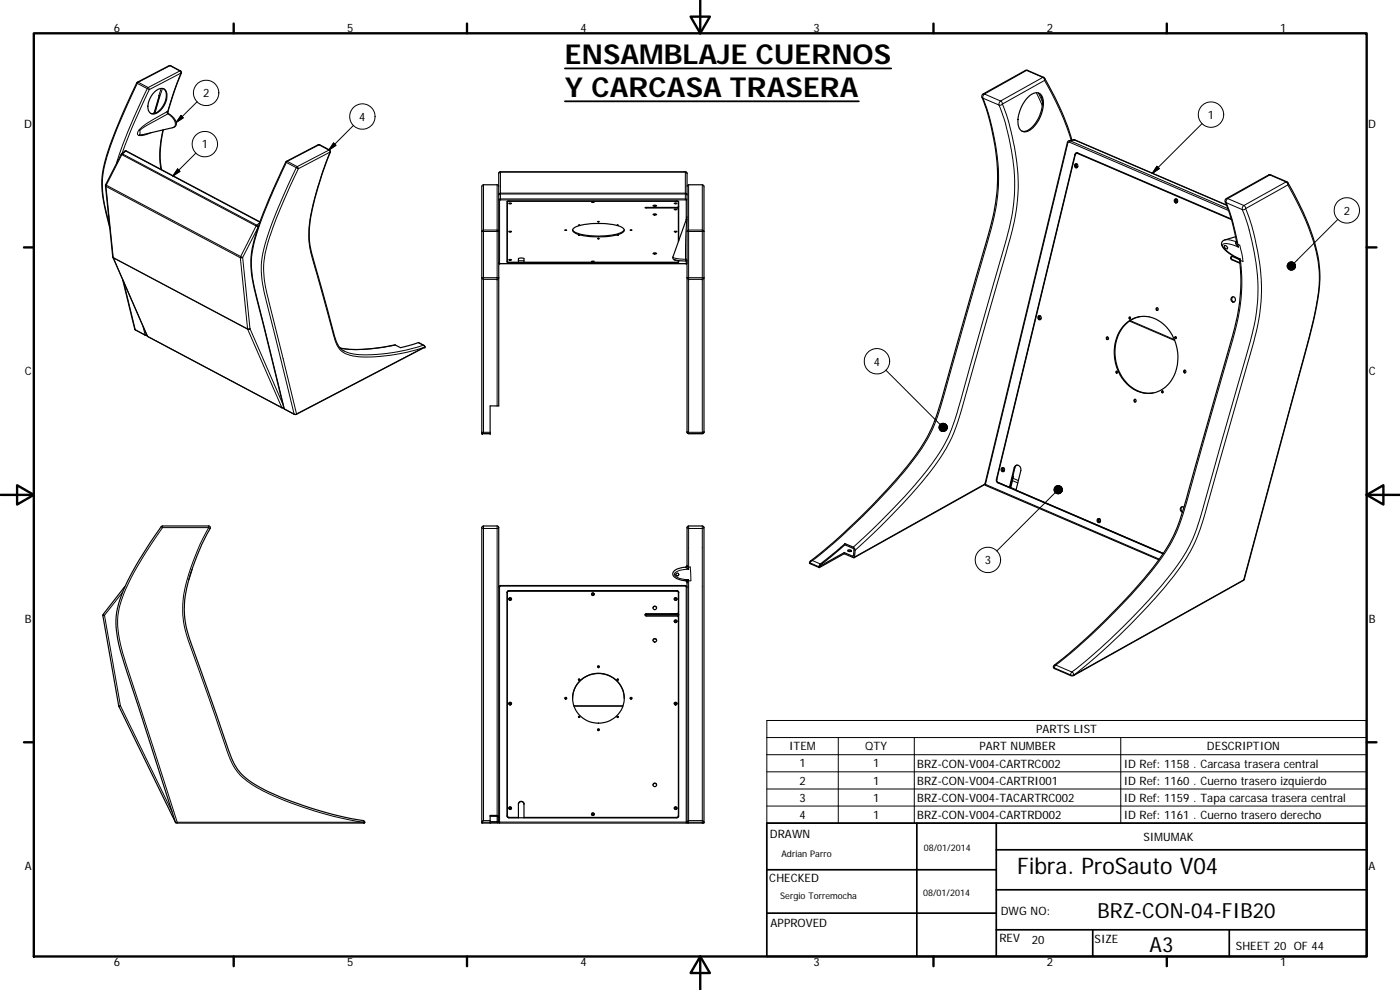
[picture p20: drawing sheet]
<svg xmlns="http://www.w3.org/2000/svg" width="420mm" height="297mm" viewBox="0 0 420 297" stroke-linecap="round" stroke-linejoin="round" font-family="sans-serif">
<defs><g id="words">
<g font-size="8.2">
<text x="169.5" y="19.2">ENSAMBLAJE CUERNOS</text>
<text x="169.5" y="29.1">Y CARCASA TRASERA</text>
</g>
<text font-size="6.9" x="305.3" y="262.2">Fibra. ProSauto V04</text>
<g font-size="6.3">
<text x="329.4" y="275.4">BRZ-CON-04-FIB20</text>
<text x="345" y="285.6">A3</text>
</g>
<g font-size="3.5">
<text x="34.2" y="9.6">6</text>
<text x="104.2" y="9.6">5</text>
<text x="174.2" y="9.6">4</text>
<text x="244.2" y="9.6">3</text>
<text x="314.2" y="9.6">2</text>
<text x="384.2" y="9.6">1</text>
<text x="60.9" y="29.2">2</text>
<text x="362.5" y="35.7">1</text>
<text x="7.3" y="38.4">D</text>
<text x="107.8" y="36.2">4</text>
<text x="410.6" y="38.4">D</text>
<text x="60.5" y="44.5">1</text>
<text x="403.3" y="64.4">2</text>
<text x="7.4" y="112.6">C</text>
<text x="262.2" y="109.7">4</text>
<text x="410.8" y="112.6">C</text>
<text x="295.5" y="169.3">3</text>
<text x="7.4" y="186.9">B</text>
<text x="410.8" y="186.9">B</text>
<text x="310.9" y="220">PARTS LIST</text>
<text x="236.8" y="225.1">ITEM</text>
<text x="259.7" y="225.2">QTY</text>
<text x="294" y="225.1">PART NUMBER</text>
<text x="362.2" y="225.2">DESCRIPTION</text>
<text x="239.9" y="230.3">1</text>
<text x="262" y="230.3">1</text>
<text x="275.3" y="230.3">BRZ-CON-V004-CARTRC002</text>
<text x="337.2" y="230.3">ID Ref: 1158 . Carcasa trasera central</text>
<text x="239.9" y="235.4">2</text>
<text x="262" y="235.4">1</text>
<text x="275.3" y="235.4">BRZ-CON-V004-CARTRI001</text>
<text x="337.2" y="235.5">ID Ref: 1160 . Cuerno trasero izquierdo</text>
<text x="239.9" y="240.6">3</text>
<text x="239.9" y="245.7">4</text>
<text x="262" y="240.5">1</text>
<text x="262" y="245.7">1</text>
<text x="275.3" y="240.6">BRZ-CON-V004-TACARTRC002</text>
<text x="275.3" y="245.7">BRZ-CON-V004-CARTRD002</text>
<text x="337.2" y="240.6">ID Ref: 1159 . Tapa carcasa trasera central</text>
<text x="337.2" y="245.7">ID Ref: 1161 . Cuerno trasero derecho</text>
<text x="231.1" y="251.4">DRAWN</text>
<text x="343.2" y="252.3">SIMUMAK</text>
<text x="7.4" y="261.1">A</text>
<text x="410.8" y="261.1">A</text>
<text x="230.9" y="264.6">CHECKED</text>
<text x="300.3" y="274.5">DWG NO:</text>
<text x="231.3" y="278.2">APPROVED</text>
<text x="299.9" y="282.6">REV</text>
<text x="309.7" y="283.3">20</text>
<text x="328.5" y="283">SIZE</text>
<text x="370.9" y="285.1">SHEET 20 OF 44</text>
<text x="34.2" y="289.9">6</text>
<text x="104.2" y="289.9">5</text>
<text x="174.2" y="289.9">4</text>
<text x="244.2" y="289.9">3</text>
<text x="314.2" y="289.9">2</text>
<text x="384.2" y="289.9">1</text>
</g>
<g font-size="2.7">
<text x="234.5" y="257.1">Adrian Parro</text>
<text x="277.3" y="255.2">08/01/2014</text>
<text x="234.2" y="269.7">Sergio Torremocha</text>
<text x="277" y="268.7">08/01/2014</text>
</g>
</g></defs>
<g fill="none" stroke="#000" stroke-width=".36">
<path d="M46.3 33.8v.1M46.3 33.8l-.1 .3M46.3 33.9v.1M46.4 27.6a2.16 2.16 0 0 1 3.3-.5 5.5 5.5 0 0 1-2.3 6.6 1.83 1.83 0 0 1-2.2 .3 1.83 1.83 0 0 1-.8-2.1 7 7 0 0 1 2-4.3zM47.7 28.7h.2l-1.6 5.2M47.8 28.7l-1.5 5.1M49 39a28.1 28.1 0 0 0-.5 11.9M49.1 26.6a3.7 3.7 0 0 1 .1 4.8 3.8 3.8 0 0 1-4 2.6M309 28.7a2.33 2.33 0 0 1 3.5-.1 7.8 7.8 0 0 1-.8 7.5 5.5 5.5 0 0 1-4.6 3.4 3.5 3.5 0 0 1-1.5-4.2 11.5 11.5 0 0 1 3.4-6.6zM311.6 27.9a4.4 4.4 0 0 1 1 4.9 8.7 8.7 0 0 1-4.9 6.6h-1M43.4 40.3l8.4-2a1.43 1.43 0 0 0 1.2-1.1 1.43 1.43 0 0 0-.6-1.5l-1.9-1.7-.1-.4 1.8-5.9 2.2-5.8-.1-.5-3.4-1.7-9.7 5a115.4 115.4 0 0 0-10.3 26.5 29.6 29.6 0 0 0 .9 12.7l1.1 4.5M149.7 55.9l-.5-.5h-4.1l-.5 .4v27.5"/>
<path d="M206.2 55.9l.5-.5h4.1l.5 .4v27.5M321.7 42a80.3 80.3 0 0 0-8.4-18.7l-5-2.2h-.5l-12.8 7.1-.4 .6a65.5 65.5 0 0 1 4.2 32.1l-.7 3.8-1.3 5.2-14.2 49.8a49.9 49.9 0 0 1-11.9 22 208.4 208.4 0 0 1-27.7 27l-.1 .2M323 49.1a.64 .64 0 0 0-.3 .7 .64 .64 0 0 0 .5 .5M323.1 46h.5M323.2 45.8l-.3 .3M323.2 49.3l-.2 .4 .4 .4M323.3 49.3a.4 .4 0 0 0-.5 .5 .4 .4 0 0 0 .6 .2M352.9 59.7a.65 .65 0 0 0-.3 .6 .65 .65 0 0 0 .5 .6M353.2 59.8l-.2 .5 .3 .3M353.3 59.8a.41 .41 0 0 0-.5 .5 .41 .41 0 0 0 .6 .3M78 66.6l-40.2-21.4-1.4 1.1-4.7 9.3 2.1 21.5 10.4 23.8 40.4 21.5h.5M152.2 78.4h.1"/>
<path d="M152.3 60.4h51.3M152.3 60.5v18.1l.5 .1M152.7 77.9l.8 .1zM152.7 61h.8zM152.7 69.5h.8zM155.6 78.7v-1.1l1.1-.2 .6 .2v1.1M155.6 78.3h1.7M169.5 69l.6 .1zM171.9 68.9a5.4 5.4 0 0 0 4.2 1.7 21.6 21.6 0 0 0 10.6-1l.6-.7M172 68.6a13.7 13.7 0 0 1 8.6-1.5l3.8 .4a3.4 3.4 0 0 1 2.9 1.5 2.84 2.84 0 0 1-2.7 1.6 22.7 22.7 0 0 1-12.1-.7l-.6-.7zM173.6 70.5h.4zM173.6 67.5l.4 .1z"/>
<path d="M177.5 60.6h.8zM177.5 78.4l.8 .1zM179.3 66.5h.6zM179.3 71.6h.6zM185.2 70.5h.4zM185.2 67.5l.4 .1zM189.1 69l.5 .1zM196 61.7l.6-.1 .5 .2zM196 64.3l1.1 .1-.8 .1zM196 76l1.1 .1-.6 .1zM196.2 64.3h.6M196.2 61.6h.6"/>
<path d="M196.2 75.9h.6M202.3 62.8h.9zM202.3 69.5h.9zM202.3 61h.9zM202.4 77.9l.5 .2M203.6 62.1l-10 .2 10 .2-.1-.3M203.6 62h.1M203.6 78.2v.4l-.5 .1M203.6 60.5v1.6M203.6 62.5v10M203.7 78.4h-.1M203.7 72.2l-.1-11.8-51.4 .1v18.1l.2 .1h50.9l.4-.1v-.4"/>
<path d="M203.7 62.1h-.1M206.2 78.8l-.3 .3h-56l-.2-.3M206.2 65l-4.3 12.3 .3 .6 .7 .2 3.3 .2M367.5 73.7a.61 .61 0 0 1 .8 .2 .61 .61 0 0 1-.2 .8l-.6-.5zM368.1 61.5l-45.5-19.5-.5-.1-1.6 .5-24.9 102.8 .2 .4 52 22.4M369.5 65.7l-46.1-19.8-.6 .1-23.8 97.9 .3 .9 49.7 21.4M369.6 65.9l-46.2-19.8-.6 .1-23.6 97.6 .1 .7 .3 .3 3.5 1.5M369.7 76.9l-.2 .4 .3 .6 2.3 .9M370.8 71l-3.2 1a1.41 1.41 0 0 0-1 1.2 1.41 1.41 0 0 0 .7 1.4l1.5 1.4 3 1.7a12.8 12.8 0 0 1 .6 5.1 61 61 0 0 1-3.1 20l-12.7 44.8a55.1 55.1 0 0 1-5.8 15.7 114.4 114.4 0 0 1-18.6 22.3l-8.6 8-7.2 6a.57 .57 0 0 0-.3 .5 .57 .57 0 0 0 .4 .5l4.9 2.2 .8-.1 51.1-28.7 13.5-50a475.6 475.6 0 0 0 7.9-30.2 40.2 40.2 0 0 0-2.6-27.9l-2.4-5.1-3.2-6-5.2-2.3h-.5l-13 7.3-.1 .6 2 6.1 1.5 6.6M371.9 77.9l-2-.9a.48 .48 0 0 0-.6 .3 .48 .48 0 0 0 .3 .6l2.5 1.1M36.8 84l3.6 14.8 3.2 1.8h.5M149.7 83.3v-31.3l.2-.4 55.8-.1 .3 .1 .2 .4v31.3"/>
<path d="M149.7 83.3v38.5h-2.6v8.3h-2.3l-.2-.2v-46.6M149.7 83.3l-.5 .5h-4.1l-.3-.1-.2-.4M206.2 83.3v46.3l.5 .5h4.1l.3-.1 .2-.4v-46.3M211.3 83.3l-.5 .5h-4.1l-.5-.5M312 94.7a.67 .67 0 0 0-.3 .7 .67 .67 0 0 0 .5 .5M312.2 94.9l-.2 .3 .4 .5M312.3 94.9a.4 .4 0 0 0-.5 .4 .4 .4 0 0 0 .7 .3M337.3 97.6a8.3 8.3 0 0 1 12.6 .4 13.2 13.2 0 0 1 .4 17.6 8.5 8.5 0 0 1-13.1-1.5 13.2 13.2 0 0 1 .1-16.5zM339.1 95.1l.1 .6M342 95a10.1 10.1 0 0 0-7.4 10.6 12.1 12.1 0 0 0 8.8 12.3h2.7M347.3 92.4l-.2 .3 .3 .4M370.1 89a.84 .84 0 0 0-.4 .9 .84 .84 0 0 0 .7 .7"/>
<path d="M127.5 104.1l-.2-.4-1.6-.9-5.5 1.5-1.6-.8a48.5 48.5 0 0 1-16.5 .9M127.5 104.1l-.3 .1M127.5 104.1l-38.6 20.2h-.6l-3.1-1.7-8.2-33.1a32.2 32.2 0 0 1-1.4-14.4 94.7 94.7 0 0 1 7.7-21.1l2.7-5.6 9.6-5 3.3 1.6 .3 .4a95.9 95.9 0 0 0-6.4 23.1l.2 4.5a91.4 91.4 0 0 0 3.5 13.5l2.8 10.4a22.7 22.7 0 0 0 2.3 6.9l.9 1 .8 .5M332.4 101.1l-.2 .4 .3 .4M335.2 111.4l.1 .5M340.7 119.8l-.2 .5 .3 .3M348.9 117.3l-.1 .3 .2 .2M352.8 101l.1 .5M355.6 111.1l-.1 .4 .2 .3M305.3 139.6l-.7 .5-1.4 6.1h-.3l1.5-5.8a1.05 1.05 0 0 1 1.3-.8 1.05 1.05 0 0 1 .7 1.4l-1.5 6.1 44.2 19-44-19M206.4 157.9l4.4-.1 .5 .5v88.4l-.3 .3h-4.6l-.2-.3-.1-72.3a6.9 6.9 0 0 1-4.1-1.7 1.96 1.96 0 0 1 2.2-2.3l1.7-.3 .3-.4v-11.4zM295.6 145.4l-39.3 21.9"/>
<path d="M299.6 144.8h.1M301 140.3a.69 .69 0 0 0-.3 .7 .69 .69 0 0 0 .5 .5M301.2 140.4l-.1 .6 .3 .3M301.3 140.5a.4 .4 0 0 0-.5 .4 .4 .4 0 0 0 .6 .3M303.3 146.3h-.2M303.3 146.3l1.7 .7M303.9 143.2l-.8 3.1M304 142.7l.1 .4-.8 3.2M329.8 155.6a.67 .67 0 0 0-.3 .6 .67 .67 0 0 0 .5 .6M330 155.7l-.1 .6 .2 .2M330.1 155.8a.4 .4 0 0 0-.5 .4 .4 .4 0 0 0 .7 .3M354.9 152a.86 .86 0 0 0 0 1.6"/>
<path d="M355.3 152.2a.77 .77 0 0 0-1.1 .5 .77 .77 0 0 0 .7 1M37.5 176.1l-6.6 8.5 4.7 27.2 17.1 35M57.6 170.8l-.9 3.1M152.2 177.8l.2-.4 .3-.1h50.5l.5 .5M152.3 177.4l.4-.2h50.5l.4 .2 .1 67.5-.2 .4-50.8 .1-.4-.2zM152.7 179.8a.41 .41 0 0 1 .4-.4 .41 .41 0 0 1 .4 .4M152.8 177.3l-.5 .5v67.1l.5 .4M152.8 179.8l.2-.2 .4 .2M177.5 178.3a.41 .41 0 0 1 .4-.4 .41 .41 0 0 1 .4 .4M177.6 178.4l.3-.3 .3 .3M202.3 179.8a.43 .43 0 0 1 .5-.4 .43 .43 0 0 1 .4 .4M202.5 179.8l.2-.2 .4 .2"/>
<path d="M202.8 172.4a.43 .43 0 0 0 .5 .4 .43 .43 0 0 0 .4-.4M203.1 177.3l.5 .5v6M206.2 176.2l-.5-.5h-55.6l-.4 .5M242.9 168.9l.2 .1M242.9 168.9l3 1.4M246.1 169.6l7.5-6.1 2.7 1.2-.2 2.2-2.7-1.1-7.3 4.1zM253.4 165.8v.3M253.6 163.1l-7.5 6.2-.3 .9 7.6-4.1M253.6 163.1l2.5 1.1 .4 .3v2.6l-.4 .2-2.7-1.2M253.6 163.1v.4M254.4 165.1l.2-.1a.47 .47 0 0 1 .6 0 .47 .47 0 0 1 .2 .4l-.1 .1a.58 .58 0 0 1-.9-.4zM254.5 165.4h.9"/>
<path d="M193.9 184.2h9.6l.2 .2-2.5-.2M193.9 184.2a.32 .32 0 0 0-.3 .3 .32 .32 0 0 0 .3 .3h9.4l.3 .3v59.7M193.9 184.2l-.3 .3M196 192.2a.54 .54 0 0 1 .5-.5 .54 .54 0 0 1 .6 .5M196 182.4a.54 .54 0 0 1 .5-.5 .54 .54 0 0 1 .6 .5M202.3 186.5a.43 .43 0 0 1 .5-.4 .43 .43 0 0 1 .4 .4M202.5 186.5l.2-.2 .4 .2M203.6 183.8l-.3 .4zM203.7 184.7l-.2 .2M152.7 211.1a.41 .41 0 0 1 .4-.3 .41 .41 0 0 1 .4 .3M152.8 211.2l.2-.2 .4 .2M169.5 209.5l.3-.2 .3 .2"/>
<path d="M173.6 203.9h.4M173.6 215.1l.2-.2 .2 .2M174.3 204a7.6 7.6 0 0 1 10.9 .3 7.6 7.6 0 0 1-.6 10.9 7.6 7.6 0 0 1-10.4-.3 7.6 7.6 0 0 1-.4-10.4zM179.3 200.1l.2-.2 .4 .2M179.3 219l.2-.2 .4 .2M185.2 215.1l.2-.2 .2 .2M185.2 203.9h.4M187.3 209.5a7.8 7.8 0 0 0-7.7-7.4 7.8 7.8 0 0 0-7.8 7.5M189.1 209.5l.2-.2 .3 .2M202.3 211.1a.43 .43 0 0 1 .5-.3 .43 .43 0 0 1 .4 .3M202.5 211.2l.2-.2 .4 .2M196 235.5a.54 .54 0 0 1 .5-.5 .54 .54 0 0 1 .6 .5"/>
<path d="M108.9 246.7l.6 .1-56.8 .1-14.5-45a48.2 48.2 0 0 1-3.4-15.3 29.2 29.2 0 0 1 4.1-13.5 120.5 120.5 0 0 1 9.7-15.2l14.2-.1 .3 .5a62.5 62.5 0 0 0-7.7 22.7 28.2 28.2 0 0 0 2.1 12.5l7.5 21.1a103.6 103.6 0 0 0 5.4 14.7 17.9 17.9 0 0 0 8.8 7.6 117.5 117.5 0 0 0 30.1 9.5l.2 .4M144.6 246.7h.1M144.6 246.7l.2 .1M147.1 246.7v.3M147.1 244.9h2.2l.1 1.5-.1 .3h-2.2M149.7 245.2l-.4-.5h-2.2v2M149.7 246.7l-.3 .3h-4.6l-.2-.3M149.7 245.2v-86.9l-.5-.5h-4.1l-.3 .1-.2 .4v88.4M149.7 245.2v1.5M149.7 246.7l.2 .3h56l.3-.3M152.3 244.8l.3 .4 3 .1M152.7 242.5a.42 .42 0 0 1 .4-.4 .42 .42 0 0 1 .4 .4"/>
<path d="M152.8 242.6l.2-.3 .4 .3M155.6 241.3a.84 .84 0 0 1 .8-.8 .84 .84 0 0 1 .9 .8M157.3 245.3v.1M157.3 245.3v-4.1a.84 .84 0 0 0-.9-.8 .84 .84 0 0 0-.8 .8v4.2M177.5 244.3a.41 .41 0 0 1 .4-.3 .41 .41 0 0 1 .4 .3M177.6 244.4l.3-.2 .3 .2M202.3 242.5a.43 .43 0 0 1 .5-.4 .43 .43 0 0 1 .4 .4M202.5 242.6l.2-.3 .4 .3M203.6 244.8l-.2 .4-.3 .1M203.6 244.8l-.2 .4-.3 .1h-45.8"/>
<circle cx="322.9" cy="49.8" r=".57"/>
<circle cx="352.9" cy="60.3" r=".57"/>
<circle cx="311.9" cy="95.3" r=".57"/>
<circle cx="339" cy="95.4" r=".26"/>
<circle cx="347.2" cy="92.8" r=".37"/>
<circle cx="370" cy="89.9" r=".73"/>
<circle cx="332.3" cy="101.5" r=".37"/>
<circle cx="335.1" cy="111.7" r=".27"/>
<circle cx="348.8" cy="117.6" r=".27"/>
<circle cx="352.8" cy="101.3" r=".27"/>
<circle cx="355.5" cy="111.5" r=".38"/>
<circle cx="340.6" cy="120.2" r=".36"/>
<circle cx="300.9" cy="140.9" r=".58"/>
<circle cx="329.7" cy="156.2" r=".58"/>
<circle cx="153.1" cy="179.7" r=".41"/>
<circle cx="153.1" cy="179.8" r=".29"/>
<circle cx="177.9" cy="178.3" r=".29"/>
<circle cx="177.9" cy="178.3" r=".41"/>
<circle cx="202.7" cy="179.7" r=".41"/>
<circle cx="202.8" cy="179.8" r=".29"/>
<circle cx="203.3" cy="172.4" r=".42"/>
<circle cx="196.5" cy="192.1" r=".53"/>
<circle cx="196.5" cy="182.4" r=".53"/>
<circle cx="202.7" cy="186.4" r=".41"/>
<circle cx="202.8" cy="186.5" r=".29"/>
<circle cx="153.1" cy="211.1" r=".42"/>
<circle cx="153.1" cy="211.2" r=".28"/>
<circle cx="169.8" cy="209.5" r=".27"/>
<circle cx="173.8" cy="215.1" r=".2"/>
<circle cx="173.8" cy="203.9" r=".21"/>
<circle cx="179.6" cy="200.1" r=".27"/>
<circle cx="179.6" cy="218.9" r=".28"/>
<circle cx="185.4" cy="203.9" r=".21"/>
<circle cx="185.4" cy="215.1" r=".2"/>
<circle cx="189.4" cy="209.5" r=".27"/>
<circle cx="202.7" cy="211.1" r=".42"/>
<circle cx="202.8" cy="211.2" r=".29"/>
<circle cx="196.5" cy="235.5" r=".53"/>
<circle cx="153.1" cy="242.5" r=".41"/>
<circle cx="153.1" cy="242.6" r=".28"/>
<circle cx="177.9" cy="244.4" r=".28"/>
<circle cx="177.9" cy="244.3" r=".41"/>
<circle cx="202.7" cy="242.5" r=".41"/>
<circle cx="202.8" cy="242.5" r=".29"/>
</g>
<g fill="none" stroke="#000" stroke-width=".3">
<path d="M50.8 19.7h.2M51 19.7h.2M41 24.9l.2 .1M41.2 25l3.6 1.9M41.2 25a131.2 131.2 0 0 0-9.9 25 27.3 27.3 0 0 0 .5 13.3l1.1 4.3M41.2 24.7h.3l-.3 .3M41.5 24.7l9.5-5 3 1.6-9.5 5zM41.8 38.9l.1 .2M41.8 38.9a.94 .94 0 0 0-.6 .9 .94 .94 0 0 0 .5 .8M41.9 39.1v1.3M44.8 26.9l-.3-.6a149.2 149.2 0 0 0-9.6 22.8M44.8 26.9l-5.4 11.9-2.8 7.2"/>
<path d="M45.4 39.8a6.4 6.4 0 0 1-3.7 .8M48.4 26.5l-.7 2.2M48.8 26.5l-2.3 7.5M48.9 39a29 29 0 0 0-.6 11.8M50.1 33.5l.1 .5 .3 .1M50.1 33.5a34 34 0 0 0-7.8 4.9l-.5 .5M50.3 33.5l.1 .1M50.3 33.5l.3 .6M50.3 33.5h-.2M51.8 38.3a1.47 1.47 0 0 0 .3-2.5l-1.7-1.7-6.3 3.5-2.2 1.5M54.2 21.3h-.2l.3 .6M54.3 21.9l-2.2 5.8-1.8 5.8"/>
<path d="M54.3 21.9h.1M54.3 34.6l.7 .7-2.1 1.4zM54.3 21.9l-9.5 5M59.2 30.5l-6.3 6.2M106.1 37.6l-7.4 7.4M294.7 29.2l.3 .2M295 29.4l4.8 2.1M295 29.4a61 61 0 0 1 2.5 39.3l-14.5 51.1a49.5 49.5 0 0 1-11.7 21.8 198.8 198.8 0 0 1-27.5 26.6l2.4 1M295 28.2h.5l-.5 .6v.6M295.5 28.2l12.6-7.1 4.9 2.1-12.7 7.1zM299.8 31.5a60.8 60.8 0 0 1 2.7 38.4l-14.9 52.5a48.5 48.5 0 0 1-11.5 21.3l-4.5 5.2-4.6 4.8-10.9 10.5M300.8 31.2a65.9 65.9 0 0 1 4.2 31.8l-1.8 8.4-14.6 51.3a51.8 51.8 0 0 1-12.6 22.7l-8.4 9.2-11 10.5"/>
<path d="M300.8 31.2l-.5 .3h-.5M300.8 31.2l12.7-7.1 4.9 9.6 3.1 8.4M300.8 31.2a.56 .56 0 0 0-.1-.6 .56 .56 0 0 0-.7-.1l-.2 1M308.3 21.1l-.6 .1M311 27.8l1.8 3.8M311.6 27.9l1.2 2.5M313.2 23.2h-.2l.4 .4 .1 .5v-.6M360.8 37.1l-15 14.9M31.7 55.7l.1 .2M31.7 55.4l.2 .2-.1 .3M31.8 55.9l40.3 21.4 2.2 21.4-40.3-21.4zM36.4 46.3l.2 .1"/>
<path d="M36.5 46.1l.3 .1-.2 .2M36.6 46.4l40.3 21.4-4.7 9.2-40.3-21.4zM37.9 45.3h-.4M41.9 40.4l-.2 .2M43.4 40.3l-1.5 .1M53.3 50.7l.7 .7-2.1 1.4zM58.8 45.9l-6.9 6.9M85.8 48.6l.1 .1M85.9 48.7a130.4 130.4 0 0 0-9.9 25.2 27.1 27.1 0 0 0 .7 13.7l8.6 35.1-.1-.2M85.9 48.7l3 1.6a131.9 131.9 0 0 0-9.9 25.2 27.1 27.1 0 0 0 .6 13.7l8.7 35-2.9-1.5M86 48.4h.2l-.3 .3M86.2 48.4l9.5-4.9 3 1.5-9.5 5z"/>
<path d="M89.1 50.1l.3 .1 .1 .4-.6-.3zM89.5 50.6a128.9 128.9 0 0 0-9.8 25 26.4 26.4 0 0 0 .7 13.5l8.6 35.1-.7 .1M95.9 43.4h-.4M98.9 45h-.2l.3 .6M99 45.6l-9.5 5M99 45.6h.2M99 45.6a81.1 81.1 0 0 0-6.3 23.7v3.1l.6 3.4 4.8 17.1a67.5 67.5 0 0 0 3 10.7 6.4 6.4 0 0 0 5.9 3.4 53.3 53.3 0 0 0 20.2-2.8l-38.3 20.1M100.1 42.9l.7 .7-2.1 1.4zM145.1 55.4v13.6h4.1M149.2 55.4v13.6M149.7 59.8l.5-.1v.3h-.5zM149.8 58.1l.4-.1v.2l-.5 .1z"/>
<path d="M150.2 51.5l-.5 .5M150.2 58.2h55.5v1.5h-55.5zM150.2 51.6h55.5v6.4h-55.5zM150.2 60h55.5M205.7 51.5l.5 .5M205.7 58l.5 .3-.5-.1zM206.7 55.4v14h-.5l.5-.4h4.1M210.8 55.4v13.6M320.5 42.8l-24.7 102.5-.2-.1-39.1 21.9M320.9 42.2h.3l-.3 .4M320.9 42.6l-.6 .1M320.9 42.6l47.8 20.6"/>
<path d="M322.1 41.9l.5 .1M322.7 46.3l-.1 .1M323.6 46l-.2 .1M347.2 49.9l.7 .7-2.1 1.4zM368 59.6h.5l-.5 .5v.7M368.5 59.6l12.6-7.1 4.9 2.1-12.7 7.1zM381.3 52.5h-.6M386.2 54.5l-.2 .1 .1 .1a88.9 88.9 0 0 1 9.1 21.6 37.5 37.5 0 0 1-.6 17.6l-2.3 9.4-19.1 70.7 .2-.1M386.6 54.9l-.1 .6-12.7 7.1M33.8 77.1l.2 .3M33.9 77.2l.1 .2M34 77.4l10.3 23.5 40.3 21.4"/>
<path d="M34 77.4l40.3 21.4 10.3 23.5M72.2 77l.5 .2a.28 .28 0 0 1-.4 .2 .28 .28 0 0 1-.1-.4zM72.8 77.3l2.2 21.3M77 67.7l.2-.1 .3 .5-.6-.3zM77.5 68.2l-4.7 9.1M78 66.7l-40.2-21.4-1 .9 40.3 21.4 .8-.8M144.7 69.2l.4-.1a.26 .26 0 0 1-.2 .3 .26 .26 0 0 1-.3-.1zM145.1 69.4h4.1v13.9h-4.1zM149.2 69l.5 .4a.34 .34 0 0 1-.4 0 .34 .34 0 0 1-.1-.4zM149.7 78.8l.2 .3M149.9 79.1h.1M149.9 60v19.1"/>
<path d="M149.9 79.1h56M152.7 78.7h.1M152.8 60.3v.1M193.9 62.2v.2M203.1 60.3v.1M203.2 78.7h.1M203.3 62.2v.2M205.9 79.1h.1M205.9 65.9l.2 .1M205.9 60v5.9M205.9 78.3v.8M206.1 66l-.3 5.8-.1 6-2.6-.2-1.2-.5"/>
<path d="M206.2 78.8l-.3 .3M206.2 65.8l-.1 .2M206.2 78.1l-.5-.1 .5 .3M206.2 77.8h-.5v.2M210.8 69l.5 .4a.35 .35 0 0 1-.4 0 .35 .35 0 0 1-.1-.4zM367.6 72l1.2-.1 2.3 .6M367.7 60.6l.3 .2M368 60.8l1.9 5.3 1.6 7.2M368 60.8l4.8 2.1M368.1 61.6l-45.7-19.6-1.2 .2 47.3 20.4M369.8 77.9h-.2M371.1 72.6l-.2 .1"/>
<path d="M371.2 72.7h-.3a1.32 1.32 0 0 0 .8 1.4l-.5-1M371.5 73.3l.2 .8-3.2-.9a1.11 1.11 0 0 0-1.6 .4 8 8 0 0 0 4.6 3.8l.7 .3 .1 .4M371.5 73.3l.6 .5 .9 4.7-.7-.4M371.6 77.6l.6 .1-.2 .5M372.3 78.1a56.2 56.2 0 0 1-2.5 24.5l-13.2 46.2a55.1 55.1 0 0 1-5.5 14.8 117.4 117.4 0 0 1-18.7 22.2l-9.9 9.2-5.6 4.6M372.8 62.9a61.1 61.1 0 0 1 3 37.4l-14.3 50.6a51.2 51.2 0 0 1-12.5 24.4 192.3 192.3 0 0 1-27.3 26.3M373.3 61.7l-.4 .5-.1 .7M373.3 61.7l.4 .3 .1 .6M373.8 62.6l-.4 .3h-.6M373.8 62.6a62 62 0 0 1 3.2 37.1l-15.1 53.7a50.3 50.3 0 0 1-11.9 22.3 188.1 188.1 0 0 1-27.7 26.8l-.6-.9M401.5 65.8l-13.1 13.1M37.1 84.6l3.5 14.4 2.9 1.5-.5-2.5"/>
<path d="M40.4 98.8l.2 .2M74.3 98.7l.7-.1-.4 .2zM75 98.6l9.8 22.6M144.6 83.3h.5M145.1 83.7h.1M145.1 83.7v46h2M145.1 83.3v.4M149.2 83.7h.1M149.2 83.7v38.1M149.7 83.3h-.1a.31 .31 0 0 0-.4 0 .31 .31 0 0 0 0 .4M206.2 83.3h.5M206.7 83.7h.1"/>
<path d="M206.7 83.7v46M206.7 83.3v.4M206.7 83.3h4.1M210.8 83.7h.1M210.8 83.7v46M210.8 83.3v.4M210.8 83.3v-13.9h-4.1v13.9M210.8 83.3h.5M339 96.3l13.5 5.9M339.2 96.2l13.3 5.7M44.1 100.6h-.5M44.2 100.8l.1 .2"/>
<path d="M118.6 103.5a44 44 0 0 1-16.5 .9M125.5 102.8l1.5 .8a50.9 50.9 0 0 1-21.2 2.6l-2.5-.9M127.3 103.7l-.3-.1 .4 .2v.4M127.5 104v.1M265.9 111.1l16.2 16.3M84.6 122.3h.5M84.6 122.3v.1M144.6 129.9h.1M144.6 129.9l.5-.2-.3 .4zM144.8 130.1h2.3M144.8 130.1h.1M206.2 129.5l.5 .2"/>
<path d="M206.2 129.6l.5 .5M206.7 129.7v.4M206.7 130.1h4.1M206.7 129.7h4.1M210.8 129.7v.4M211.3 129.6l-.5 .1M211.3 129.6l-.2 .4-.3 .1M211.3 129.5v.1M48.4 158l.4 .3M48.8 157.8v.5M48.8 158.3h13.8M48.8 158.3a87.4 87.4 0 0 0-12.6 22.5l-.2 .7a23.2 23.2 0 0 0 .5 13.2l16.7 52-.5 .1"/>
<path d="M62.6 158.3l.5 .3M62.6 158.3a59.3 59.3 0 0 0-7.7 22.7 28.1 28.1 0 0 0 2.2 12.7l11 31.5a17.3 17.3 0 0 0 10 11.6 107.4 107.4 0 0 0 30.8 9.9h-55.7v.3M62.6 157.8v.5M144.6 158.3l.5 .3M145.1 158.6v87.6h2M145.1 157.8v.8M145.1 158.6h4.1M149.2 158.6v86.1M149.2 157.8v.8M149.7 158.3l-.5 .3M206.2 158.3l.5 .3M206.7 158.6v11.5"/>
<path d="M206.7 157.8v.8M206.7 158.6h4.1M210.8 158.6v87.6M210.8 157.8v.8M211.3 158.3l-.5 .3M295.8 145.6v-.3l52.1 22.5M299.2 143.9h-.2M299.7 144.8h-.2M303.9 144.2l1.6 .7M304 143.5l1.6 .7M304.1 143.1l-.2 .1M304.6 140.3l-.2 .1"/>
<path d="M316.7 147.8l-17.5 17.5M36.8 177.6l-5.4 7M37.3 176.2l.1 .1M149.9 176.1v70.6M150.2 175.9l-.5 .3M150.2 175.7v.2M150.2 175.9h55.5M152.7 177.2v.1M203.2 177.2v.1M205.7 175.7l.2 .4M205.7 170.2h.1M205.7 174.2l1-.3-.5 .8-.3-.4"/>
<path d="M205.9 176.1l.3 .1M205.9 176.1v70.6M206.2 174.7h.1M206.2 169.7l.5 1.1-1-.6zM206.7 170.1v.7h-.6a3.7 3.7 0 0 0-3.7 1.5 3.3 3.3 0 0 0 3.1 1.6h1.2v.4M206.7 170.1h.4l.2 4.2h-.6M206.7 174.3v71.9M243.2 169.1l-.1-.2 2.7 1.2M243.2 168.4l.6-.2-.7 .7-.1-.2M246 169.9h.1M256.2 166.7l-.3 .2M373.1 174.2l.1-.2-50.9 28.6"/>
<path d="M31 184.3l.4 .3M31.4 184.6l4.7 27.2M31.4 184.6l-.5 .1M193.6 184.4h10.1M193.8 184.8h9.9M193.9 184.2h.1M201.3 184.2v.1M203.3 184.2h.1M203.5 184.2v.1M316.9 199.6l4.8 2M316.9 199.6l-.5 .8 4.9 2.1v.2M316.9 199.6h-.5"/>
<path d="M36.1 211.8l15.5 31.7M36.1 211.8l-.4 .2M36.1 211.8h-.5M172.2 211.8h14.8M172.2 211.9h14.7M230.1 216.2h180v30.8h-180zM316.1 200.1l.4 .5M321.7 201.6l-.2 .3a.46 .46 0 0 0 0 .7 .46 .46 0 0 0 .7-.1v.2M230.1 221.3h180M230.1 226.4h180M230.1 231.6h180M230.1 236.7h180"/>
<path d="M251.6 221.3v25.7M274.4 221.3v25.7M336.3 221.3v25.7M109.1 246.2l.2 .5M109.3 246.7l-.1 .3M109.3 246.7h.2M109.3 246.7h.1M144.6 246.7h.1M144.7 246.5l.4-.3-.3 .5h-.2zM147.1 246.7h-2.3l.1 .3M147.1 246.5h2.1v.2M149.2 244.9v1.6l.2-.1"/>
<path d="M149.9 246.7h-.2M149.9 246.7v.3M149.9 246.7h56M152.8 245.3h.1M203.1 245.3h.1M205.9 246.7h.3M205.9 246.7v.3M206.2 246.7h.5v.3M206.2 246.7l.2 .3M206.7 246.2v.5h4.1v.3M206.7 246.2l-.5 .5M206.7 246.2h4.1"/>
<path d="M210.8 246.2a.35 .35 0 0 0 0 .5 .35 .35 0 0 0 .5 0l-.3 .3M210.8 246.2l.5 .5M211.3 246.7h.1M230.1 241.9h180"/>
<circle cx="61.9" cy="27.9" r="3.8"/>
<circle cx="108.7" cy="35" r="3.8"/>
<circle cx="363.4" cy="34.4" r="3.8"/>
<circle cx="61.5" cy="43.2" r="3.8"/>
<circle cx="205.9" cy="59.8" r=".24"/>
<circle cx="404.2" cy="63.1" r="3.8"/>
<circle cx="263.2" cy="108.4" r="3.8"/>
<circle cx="296.5" cy="168" r="3.8"/>
</g>
<g fill="#000">
<circle cx="127.5" cy="104.1" r=".18"/>
<circle cx="144.6" cy="129.9" r=".18"/>
<circle cx="147.1" cy="130.1" r=".18"/>
<circle cx="109.3" cy="246.7" r=".18"/>
<circle cx="144.6" cy="246.7" r=".18"/>
</g>
<g fill="none" stroke="#000" stroke-width=".71">
<path d="M10.1 10h400.1v277h-400.1zM70.1 7.1v2.9M140.2 7.1v2.9M207.3 5h5.8l-2.9 5zM210.2 0v10M280.2 7.1v2.9M350.2 7.1v2.9M7.2 74.2h2.9M410.2 74.2h2.9M.2 148.5h9.9M5.1 145.6l5 2.9-5 2.9zM410.2 148.5l5-2.9v5.8z"/>
<path d="M410.2 148.5h9.9M7.2 222.7h2.9M410.2 222.7h2.9M70.1 287v2.9M140.2 287v2.9M210.2 287l2.9 5h-5.8zM210.2 287v10M280.2 287v2.9M350.2 287v2.9"/>
</g>
<path d="M230.1 247h180.1v40h-180.1zM275.2 247v40M299 255h111.2M299 247v40M230.1 274h68.9M230.1 261h68.9M299 279h111.2M299 267h111.2M327.9 279v8M368.9 279v8" fill="none" stroke="#000" stroke-width=".51"/>
<path d="M169.5 20.5h98M169.5 30.4h88.3" fill="none" stroke="#000" stroke-width=".53"/>
<g fill="#000" stroke="#000" stroke-width=".3">
<path d="M54.3 34.6l.7 .7-2.1 1.4zM53.3 50.7l.7 .7-2.1 1.4zM100.1 42.9l.7 .7-2.1 1.4zM347.2 49.9l.7 .7-2.1 1.4zM388.7 79.3l.1 .5zM388.5 79.1l.3 .7zM388.3 78.9l.5 .9zM388.1 78.7l.7 1.1zM387.9 78.6l.9 1.2zM387.6 78.5l1.2 1.3zM387.3 78.6l.3-.1 1.2 1.3zM387.1 78.7l.2-.1 1.5 1.2z"/>
<path d="M386.9 78.8l.2-.1 1.7 1.1zM386.6 79l.3-.2 1.9 1zM386.6 79l2.2 .8-2.3-.6zM386.5 79.2l2.3 .6-2.4-.4zM386.4 79.4l2.4 .4-2.5-.1zM386.3 79.7l2.5 .1-2.5 .1zM386.3 79.9l2.5-.1-2.4 .4zM386.4 80.2l2.4-.4-2.3 .6zM386.5 80.4l2.3-.6-2.2 .9zM386.6 80.7l2.2-.9-1.9 1zM386.9 80.8l1.9-1-1.7 1.2zM387.1 81l1.7-1.2-1.5 1.2z"/>
<path d="M387.3 81l1.5-1.2-1.2 1.2zM388.8 79.8l-.9 1.2h-.3zM388.8 79.8l-.7 1.1-.2 .1zM388.8 79.8l-.7 1.1zM388.8 79.8l-.5 1zM388.8 79.8l-.3 .8zM388.8 79.8l-.1 .5zM388.8 79.8v.3zM284.2 127.7l.1 .5zM284 127.5l.3 .7zM283.8 127.3l.5 .9zM283.6 127.1l.7 1.1z"/>
<path d="M283.3 127l1 1.2zM283.1 127h.2l1 1.2zM282.8 127h.3l1.2 1.2zM282.6 127.1l.2-.1 1.5 1.2zM282.3 127.2l.3-.1 1.7 1.1zM282.1 127.4l.2-.2 2 1zM282.1 127.4l2.2 .8-2.4-.6zM281.9 127.6l2.4 .6-2.4-.4zM281.9 127.8l2.4 .4-2.5-.1zM281.8 128.1l2.5 .1-2.5 .2zM281.8 128.4l2.5-.2-2.4 .4zM281.9 128.6l2.4-.4-2.4 .7z"/>
<path d="M281.9 128.9l2.4-.7-2.2 .9zM282.1 129.1l2.2-.9-2 1.1zM282.3 129.3l2-1.1-1.7 1.2zM282.6 129.4l1.7-1.2-1.5 1.3zM282.8 129.5l1.5-1.3-1.2 1.3zM284.3 128.2l-1 1.2-.2 .1zM284.3 128.2l-1 1.2zM284.3 128.2l-.7 1.1zM284.3 128.2l-.5 1zM284.3 128.2l-.3 .8zM284.3 128.2l-.1 .6zM284.3 128.2l-.1 .3z"/>
<path d="M318.7 146.4l.1 .5zM318.5 146.2l.3 .7zM318.4 146l.4 .9zM318.1 145.8l.7 1.1zM317.9 145.7l.9 1.2zM317.6 145.7h.3l.9 1.2zM317.3 145.7h.3l1.2 1.2zM317.1 145.8l.2-.1 1.5 1.2zM316.9 145.9l.2-.1 1.7 1.1zM316.7 146.1l.2-.2 1.9 1zM316.7 146.1l2.1 .8-2.3-.6zM316.5 146.3l2.3 .6-2.4-.4z"/>
<path d="M316.4 146.5l2.4 .4-2.5-.1zM316.3 146.8l2.5 .1-2.5 .2zM316.3 147.1l2.5-.2-2.4 .4zM316.4 147.3l2.4-.4-2.3 .7zM316.5 147.6l2.3-.7-2.1 .9zM316.7 147.8l2.1-.9-1.9 1.1zM316.9 148l1.9-1.1-1.7 1.2zM317.1 148.1l1.7-1.2-1.5 1.2zM317.3 148.1l1.5-1.2-1.2 1.3zM318.8 146.9l-1.2 1.3zM318.8 146.9l-.9 1.2zM318.8 146.9l-.7 1.1z"/>
<path d="M318.8 146.9l-.4 1zM318.8 146.9l-.3 .8zM318.8 146.9l-.1 .5zM318.8 146.9v.3z"/>
</g>
<use href="#words"/>
</svg>
